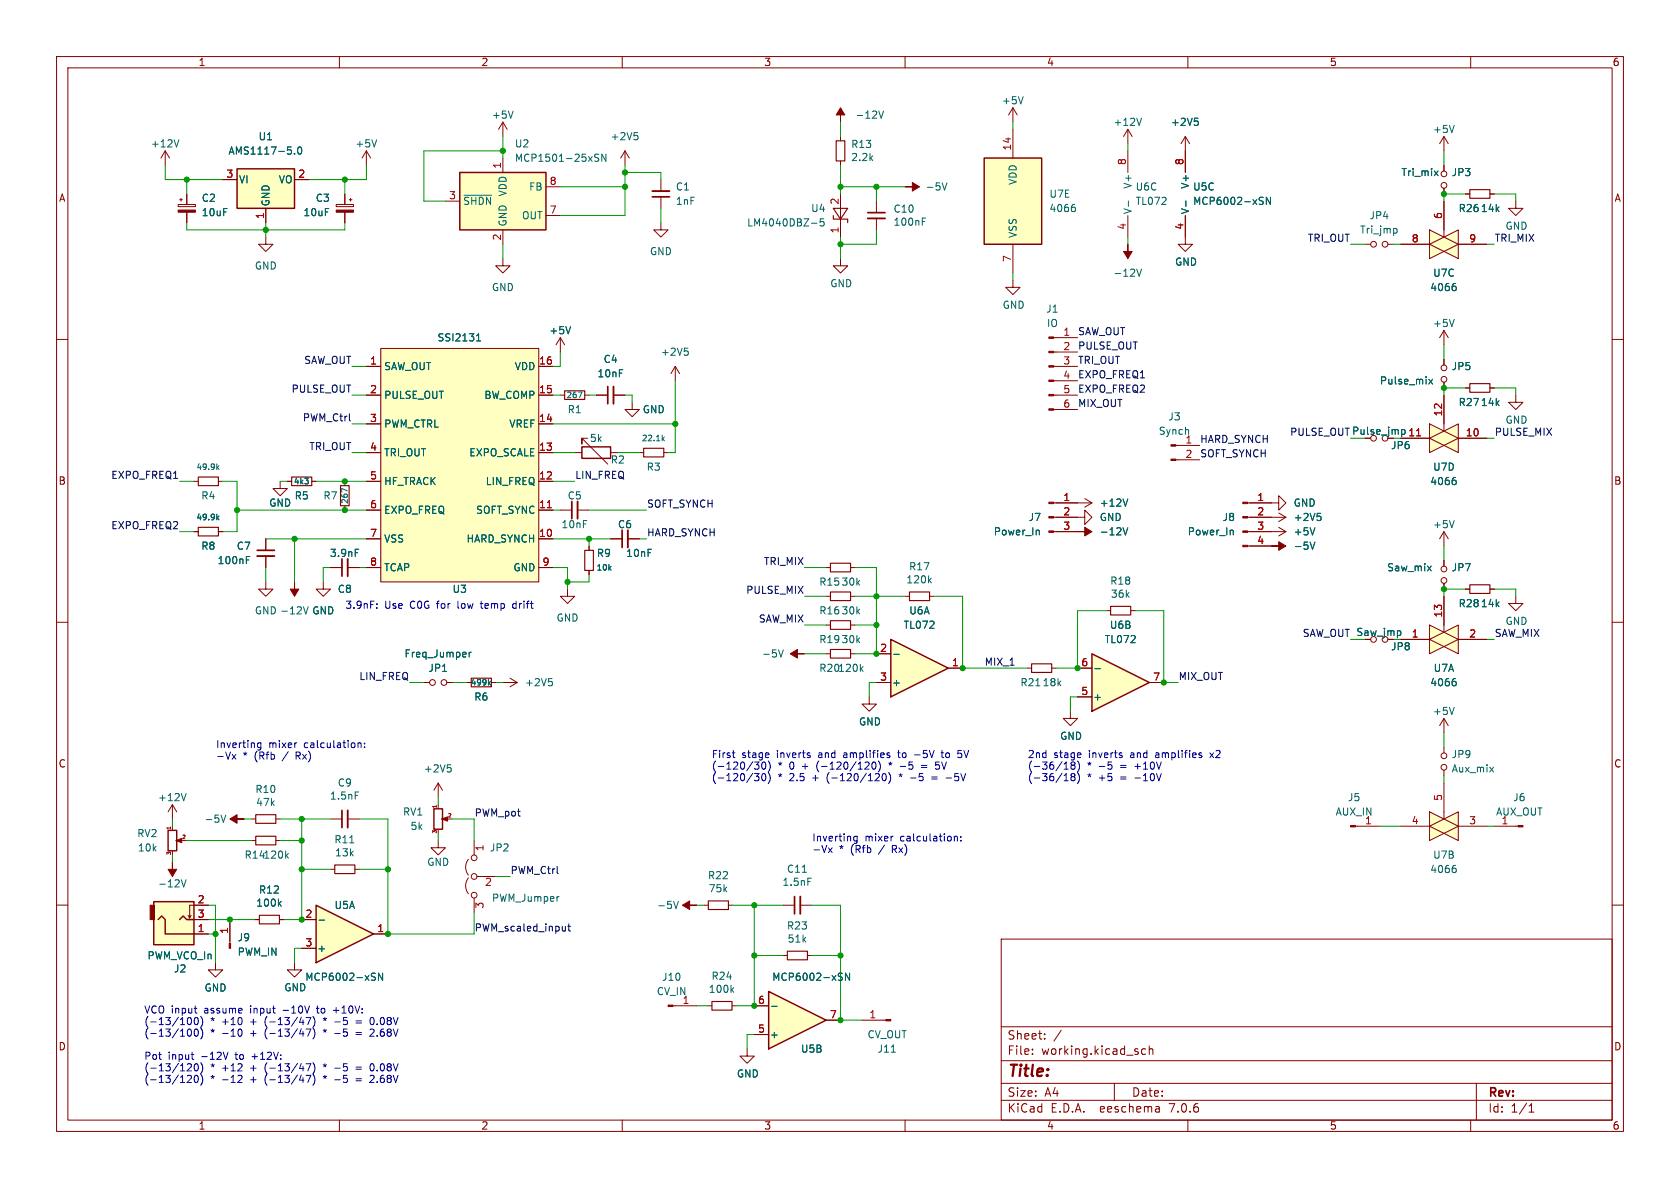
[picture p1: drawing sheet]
<svg xmlns="http://www.w3.org/2000/svg" width="297mm" height="210mm" viewBox="0 0 297 210" stroke-linecap="round" stroke-linejoin="round" font-family="sans-serif">
<defs><g id="words">
<text font-size="2.8" fill="#840000" x="178" y="190.9">Title:</text>
<g font-size="2.1" fill="#840000">
<text x="178" y="184">Sheet:</text>
<text x="178" y="186.7">File:</text>
<text x="184.1" y="186.7">working.kicad_sch</text>
<text x="178" y="196.9">KiCad</text>
<text x="178" y="194.1">Size:</text>
<text x="184.7" y="194.1">A4</text>
<text x="185.7" y="196.9">E.D.A.</text>
<text x="194.6" y="196.9">eeschema</text>
<text x="200" y="194.1">Date:</text>
<text x="207" y="196.9">7.0.6</text>
<text x="263" y="194.3">Rev:</text>
<text x="263" y="196.9">Id:</text>
<text x="267.1" y="196.9">1/1</text>
</g>
<g font-size="1.8" fill="#840000">
<text x="35" y="11.9">1</text>
<text x="85" y="11.9">2</text>
<text x="135" y="11.9">3</text>
<text x="185" y="11.9">4</text>
<text x="235" y="11.9">5</text>
<text x="285" y="11.9">6</text>
<text x="10.3" y="35.9">A</text>
<text x="285.3" y="35.9">A</text>
<text x="238.9" y="77.1">Pulse_jmp</text>
<text x="10.3" y="85.9">B</text>
<text x="285.3" y="85.9">B</text>
<text x="239.7" y="112.6">Saw_jmp</text>
<text x="10.3" y="135.9">C</text>
<text x="285.3" y="135.9">C</text>
<text x="10.3" y="185.9">D</text>
<text x="285.3" y="185.9">D</text>
<text x="35" y="199.9">1</text>
<text x="85" y="199.9">2</text>
<text x="135" y="199.9">3</text>
<text x="185" y="199.9">4</text>
<text x="235" y="199.9">5</text>
<text x="285" y="199.9">6</text>
</g>
<g font-size="1.8" fill="#006464">
<text x="86.9" y="21.2">+5V</text>
<text x="151.1" y="21.2">-12V</text>
<text x="177" y="18.6">+5V</text>
<text x="196.7" y="22.5">+12V</text>
<text x="206.9" y="22.5">+2V5</text>
<text x="253.2" y="23.7">+5V</text>
<text x="26.6" y="26.3">+12V</text>
<text x="40.3" y="27.5">AMS1117-5.0</text>
<text x="45.6" y="25">U1</text>
<text x="62.7" y="26.3">+5V</text>
<text x="90.9" y="26.3">U2</text>
<text x="90.9" y="28.8">MCP1501-25xSN</text>
<text x="107.8" y="25">+2V5</text>
<text x="150.4" y="28.7">2.2k</text>
<text x="150.4" y="26.4">R13</text>
<text x="35.6" y="35.9">C2</text>
<text x="42.2" y="32.6">VI</text>
<text x="49.2" y="32.6">VO</text>
<text x="55.7" y="35.9">C3</text>
<text x="89.8" y="34.8" transform="rotate(-90 89.8 34.8)">VDD</text>
<text x="93.5" y="33.9">FB</text>
<text x="119.4" y="33.9">C1</text>
<text x="163.6" y="33.9">-5V</text>
<text x="179.9" y="32.8" transform="rotate(-90 179.9 32.8)">VDD</text>
<text x="185.4" y="35.2">U7E</text>
<text x="200.3" y="33.5" transform="rotate(-90 200.3 33.5)">V+</text>
<text x="200.7" y="33.9">U6C</text>
<text x="210.4" y="33.5" transform="rotate(-90 210.4 33.5)">V+</text>
<text x="210.8" y="33.9">U5C</text>
<text x="247.7" y="31.3">Tri_mix</text>
<text x="256.6" y="31.3">JP3</text>
<text x="35.6" y="38.4">10uF</text>
<text x="47.9" y="36.6" transform="rotate(-90 47.9 36.6)">GND</text>
<text x="53.6" y="38.4">10uF</text>
<text x="81.8" y="36.4">~{SHDN}</text>
<text x="89.8" y="40.1" transform="rotate(-90 89.8 40.1)">GND</text>
<text x="92.2" y="39">OUT</text>
<text x="119.4" y="36.4">1nF</text>
<text x="132" y="40.2">LM4040DBZ-5</text>
<text x="143.3" y="37.7">U4</text>
<text x="157.9" y="40.1">100nF</text>
<text x="157.9" y="37.8">C10</text>
<text x="185.4" y="37.7">4066</text>
<text x="200.3" y="38" transform="rotate(-90 200.3 38)">V-</text>
<text x="200.7" y="36.4">TL072</text>
<text x="210.4" y="38" transform="rotate(-90 210.4 38)">V-</text>
<text x="210.8" y="36.4">MCP6002-xSN</text>
<text x="240.4" y="41.5">Tri_jmp</text>
<text x="242" y="39">JP4</text>
<text x="257.8" y="37.7">R26</text>
<text x="261.7" y="37.7">14k</text>
<text x="45" y="47.9">GND</text>
<text x="114.8" y="45.3">GND</text>
<text x="179.9" y="42.2" transform="rotate(-90 179.9 42.2)">VSS</text>
<text x="207.6" y="47.2">GND</text>
<text x="86.9" y="51.7">GND</text>
<text x="146.7" y="51">GND</text>
<text x="196.7" y="49.1">-12V</text>
<text x="252.7" y="51.7">4066</text>
<text x="253.3" y="49.1">U7C</text>
<text x="97" y="59.3">+5V</text>
<text x="177.2" y="54.8">GND</text>
<text x="184.9" y="55.5">J1</text>
<text x="185" y="58">IO</text>
<text x="253.2" y="58">+5V</text>
<text x="67.8" y="65.6">SAW_OUT</text>
<text x="77.2" y="60.6">SSI2131</text>
<text x="90.9" y="65.6">VDD</text>
<text x="106.6" y="64.4">C4</text>
<text x="116.7" y="63.1">+2V5</text>
<text x="256.6" y="65.6">JP5</text>
<text x="67.8" y="70.7">PULSE_OUT</text>
<text x="85.5" y="70.7">BW_COMP</text>
<text x="105.5" y="66.9">10nF</text>
<text x="243.8" y="68.2">Pulse_mix</text>
<text x="257.8" y="72">R27</text>
<text x="261.7" y="72">14k</text>
<text x="67.8" y="75.8">PWM_CTRL</text>
<text x="89.9" y="75.8">VREF</text>
<text x="100.3" y="73.3">R1</text>
<text x="113.5" y="73.3">GND</text>
<text x="204.8" y="77.1">Synch</text>
<text x="206.5" y="74.5">J3</text>
<text x="67.8" y="80.9">TRI_OUT</text>
<text x="82.9" y="80.9">EXPO_SCALE</text>
<text x="104.2" y="78.3">5k</text>
<text x="107.9" y="82.1">R2</text>
<text x="114.2" y="83.4">R3</text>
<text x="245.8" y="79.6">JP6</text>
<text x="253.3" y="83.4">U7D</text>
<text x="35.5" y="88.5">R4</text>
<text x="47.5" y="89.8">GND</text>
<text x="52" y="88.5">R5</text>
<text x="57.1" y="88.5">R7</text>
<text x="67.8" y="86">HF_TRACK</text>
<text x="85.8" y="86">LIN_FREQ</text>
<text x="100.3" y="88.5">C5</text>
<text x="194.3" y="89.8">+12V</text>
<text x="228.6" y="89.8">GND</text>
<text x="252.7" y="86">4066</text>
<text x="67.8" y="91">EXPO_FREQ</text>
<text x="84.1" y="91">SOFT_SYNC</text>
<text x="99.2" y="93.6">10nF</text>
<text x="109.1" y="93.6">C6</text>
<text x="175.6" y="94.8">Power_In</text>
<text x="181.8" y="92.3">J7</text>
<text x="194.3" y="92.3">GND</text>
<text x="194.3" y="94.8">-12V</text>
<text x="209.9" y="94.8">Power_In</text>
<text x="216.1" y="92.3">J8</text>
<text x="228.6" y="94.8">+5V</text>
<text x="228.6" y="92.3">+2V5</text>
<text x="253.2" y="93.6">+5V</text>
<text x="35.5" y="97.4">R8</text>
<text x="38.4" y="99.9">100nF</text>
<text x="41.8" y="97.4">C7</text>
<text x="58.2" y="98.7">3.9nF</text>
<text x="67.8" y="96.1">VSS</text>
<text x="67.8" y="101.2">TCAP</text>
<text x="82.4" y="96.1">HARD_SYNCH</text>
<text x="90.7" y="101.2">GND</text>
<text x="105.4" y="98.7">R9</text>
<text x="110.6" y="98.7">10nF</text>
<text x="160.6" y="101">R17</text>
<text x="228.6" y="97.4">-5V</text>
<text x="245.1" y="101.2">Saw_mix</text>
<text x="256.6" y="101.2">JP7</text>
<text x="59.6" y="105">C8</text>
<text x="79.9" y="105">U3</text>
<text x="144.7" y="103.7">R15</text>
<text x="148.7" y="103.7">30k</text>
<text x="160.1" y="103.3">120k</text>
<text x="196.2" y="103.6">R18</text>
<text x="196.3" y="105.9">36k</text>
<text x="257.8" y="107.5">R28</text>
<text x="261.7" y="107.5">14k</text>
<text x="45" y="108.8">GND -12V</text>
<text x="55.1" y="108.8">GND</text>
<text x="98.3" y="110.1">GND</text>
<text x="144.7" y="108.8">R16</text>
<text x="144.7" y="113.9">R19</text>
<text x="148.7" y="108.8">30k</text>
<text x="148.7" y="113.9">30k</text>
<text x="159.6" y="111.4">TL072</text>
<text x="160.6" y="108.8">U6A</text>
<text x="195.2" y="113.9">TL072</text>
<text x="196.1" y="111.4">U6B</text>
<text x="266.1" y="110.7">GND</text>
<text x="71.4" y="116.4">Freq_Jumper</text>
<text x="75.6" y="119">JP1</text>
<text x="134.6" y="116.4">-5V</text>
<text x="144.7" y="119">R20120k</text>
<text x="245.8" y="115.2">JP8</text>
<text x="253.4" y="119">U7A</text>
<text x="83.7" y="124.1">R6</text>
<text x="92.7" y="121.5">+2V5</text>
<text x="157.6" y="121.5">+</text>
<text x="180.3" y="121.5">R21</text>
<text x="184.2" y="121.5">18k</text>
<text x="193.2" y="124.1">+</text>
<text x="252.7" y="121.5">4066</text>
<text x="151.8" y="128.4">GND</text>
<text x="187.3" y="131">GND</text>
<text x="253.2" y="126.6">+5V</text>
<text x="74.8" y="136.8">+2V5</text>
<text x="256.6" y="134.2">JP9</text>
<text x="256.6" y="136.8">Aux_mix</text>
<text x="27.8" y="141.8">+12V</text>
<text x="45" y="140.4">R10</text>
<text x="45.2" y="142.7">47k</text>
<text x="58.2" y="141.6">1.5nF</text>
<text x="59.6" y="139.2">C9</text>
<text x="238.2" y="141.8">J5</text>
<text x="267.4" y="141.8">J6</text>
<text x="24.2" y="148.2">RV2</text>
<text x="36.1" y="145.6">-5V</text>
<text x="59" y="149.3">R11</text>
<text x="71.1" y="144.4">RV1</text>
<text x="72.5" y="146.9">5k</text>
<text x="236" y="144.4">AUX_IN</text>
<text x="264.4" y="144.4">AUX_OUT</text>
<text x="265.4" y="145.8">1</text>
<text x="24.3" y="150.7">10k</text>
<text x="43.1" y="152">R14120k</text>
<text x="59.1" y="151.6">13k</text>
<text x="75.4" y="153.3">GND</text>
<text x="86.5" y="150.7">JP2</text>
<text x="125.1" y="155.6">R22</text>
<text x="139" y="154.5">C11</text>
<text x="252.7" y="154.5">4066</text>
<text x="253.3" y="152">U7B</text>
<text x="27.8" y="157.1">-12V</text>
<text x="45.2" y="160.5">100k</text>
<text x="45.7" y="158.2">R12</text>
<text x="59" y="160.9">U5A</text>
<text x="86.9" y="159.6">PWM_Jumper</text>
<text x="116.1" y="160.9">-5V</text>
<text x="125.2" y="157.9">75k</text>
<text x="138.2" y="156.8">1.5nF</text>
<text x="41.9" y="166.6">J9</text>
<text x="139" y="164.5">R23</text>
<text x="139.1" y="166.8">51k</text>
<text x="26" y="169.8">PWM_VCO_In</text>
<text x="30.7" y="172.1">J2</text>
<text x="41.9" y="169.1">PWM_IN</text>
<text x="53.9" y="173.6">MCP6002-xSN</text>
<text x="56" y="168.5">+</text>
<text x="116.9" y="173.6">J10</text>
<text x="125.7" y="173.4">R24</text>
<text x="136.4" y="173.6">MCP6002-xSN</text>
<text x="36.1" y="175.5">GND</text>
<text x="50.2" y="175.4">GND</text>
<text x="116" y="176.1">CV_IN</text>
<text x="125.2" y="175.7">100k</text>
<text x="136" y="183.7">+</text>
<text x="153.3" y="183.7">CV_OUT</text>
<text x="130.2" y="190.7">GND</text>
<text x="141.5" y="186.3">U5B</text>
<text x="155" y="186.3">J11</text>
</g>
<g font-size="1.8" fill="#a90000">
<text x="88.6" y="29.9" transform="rotate(-90 88.6 29.9)">1</text>
<text x="178.8" y="26.7" transform="rotate(-90 178.8 26.7)">14</text>
<text x="199.1" y="29.3" transform="rotate(-90 199.1 29.3)">8</text>
<text x="209.3" y="29.3" transform="rotate(-90 209.3 29.3)">8</text>
<text x="39.9" y="31.5">3</text>
<text x="52.6" y="31.5">2</text>
<text x="79.3" y="35.3">3</text>
<text x="97.1" y="32.8">8</text>
<text x="46.7" y="38.8" transform="rotate(-90 46.7 38.8)">1</text>
<text x="97.1" y="37.8">7</text>
<text x="148.3" y="41.3" transform="rotate(-90 148.3 41.3)">1</text>
<text x="148.3" y="36.3" transform="rotate(-90 148.3 36.3)">2</text>
<text x="199.1" y="40.7" transform="rotate(-90 199.1 40.7)">4</text>
<text x="209.3" y="40.7" transform="rotate(-90 209.3 40.7)">4</text>
<text x="255" y="38.8" transform="rotate(-90 255 38.8)">6</text>
<text x="88.6" y="42.6" transform="rotate(-90 88.6 42.6)">2</text>
<text x="178.8" y="46.4" transform="rotate(-90 178.8 46.4)">7</text>
<text x="249.5" y="42.9">8</text>
<text x="259.6" y="42.9">9</text>
<text x="187.9" y="59.4">1</text>
<text x="65.3" y="64.5">1</text>
<text x="95.2" y="64.5">16</text>
<text x="187.9" y="62">2</text>
<text x="187.9" y="64.5">3</text>
<text x="65.3" y="69.6">2</text>
<text x="95.2" y="69.6">15</text>
<text x="187.9" y="67.1">4</text>
<text x="187.9" y="69.6">5</text>
<text x="65.3" y="74.7">3</text>
<text x="95.2" y="74.7">14</text>
<text x="187.9" y="72.1">6</text>
<text x="248.9" y="77.2">11</text>
<text x="255" y="73.7" transform="rotate(-90 255 73.7)">12</text>
<text x="259" y="77.2">10</text>
<text x="65.3" y="79.8">4</text>
<text x="95.2" y="79.8">13</text>
<text x="209.5" y="78.5">1</text>
<text x="209.5" y="81">2</text>
<text x="65.3" y="84.8">5</text>
<text x="65.3" y="89.9">6</text>
<text x="95.2" y="89.9">11</text>
<text x="95.2" y="84.8">12</text>
<text x="187.9" y="88.6">1</text>
<text x="222.2" y="88.6">1</text>
<text x="65.3" y="95">7</text>
<text x="95.2" y="95">10</text>
<text x="187.9" y="91.2">2</text>
<text x="187.9" y="93.7">3</text>
<text x="222.2" y="91.2">2</text>
<text x="222.2" y="93.7">3</text>
<text x="65.3" y="100.1">8</text>
<text x="95.8" y="100.1">9</text>
<text x="222.2" y="96.3">4</text>
<text x="249.5" y="112.8">1</text>
<text x="255" y="109.3" transform="rotate(-90 255 109.3)">13</text>
<text x="259.6" y="112.8">2</text>
<text x="155.5" y="115.3">2</text>
<text x="168.2" y="117.9">1</text>
<text x="191.1" y="117.9">6</text>
<text x="155.5" y="120.4">3</text>
<text x="191.1" y="122.9">5</text>
<text x="203.8" y="120.4">7</text>
<text x="255" y="141.7" transform="rotate(-90 255 141.7)">5</text>
<text x="241.2" y="145.8">1</text>
<text x="249.5" y="145.8">4</text>
<text x="259.6" y="145.8">3</text>
<text x="85.8" y="150.6" transform="rotate(-90 85.8 150.6)">1</text>
<text x="34.9" y="159.8">2</text>
<text x="85.7" y="156.9">2</text>
<text x="85.8" y="160.7" transform="rotate(-90 85.8 160.7)">3</text>
<text x="34.9" y="164.8">1</text>
<text x="34.9" y="162.3">3</text>
<text x="40.4" y="165.2" transform="rotate(-90 40.4 165.2)">1</text>
<text x="53.9" y="162.3">2</text>
<text x="53.9" y="167.4">3</text>
<text x="66.6" y="164.8">1</text>
<text x="120.6" y="177.5">1</text>
<text x="133.9" y="177.5">6</text>
<text x="133.9" y="182.6">5</text>
<text x="146.6" y="180.1">7</text>
<text x="153.6" y="180.1">1</text>
</g>
<g font-size="1.8" fill="#0f0f0f">
<text x="266.1" y="40.8">GND</text>
<text x="231.1" y="42.8">TRI_OUT</text>
<text x="264.2" y="42.8">TRI_MIX</text>
<text x="190.5" y="59.3">SAW_OUT</text>
<text x="53.7" y="64.4">SAW_OUT</text>
<text x="190.5" y="64.4">TRI_OUT</text>
<text x="190.5" y="61.9">PULSE_OUT</text>
<text x="51.4" y="69.5">PULSE_OUT</text>
<text x="190.5" y="67">EXPO_FREQ1</text>
<text x="190.5" y="69.5">EXPO_FREQ2</text>
<text x="53.4" y="74.6">PWM_Ctrl</text>
<text x="190.5" y="72">MIX_OUT</text>
<text x="228" y="77.1">PULSE_OUT Pulse_jmp</text>
<text x="264.2" y="77.1">PULSE_MIX</text>
<text x="266.1" y="75.1">GND</text>
<text x="54.6" y="79.7">TRI_OUT</text>
<text x="212.1" y="80.9">SOFT_SYNCH</text>
<text x="212.1" y="78.4">HARD_SYNCH</text>
<text x="19.6" y="84.7">EXPO_FREQ1</text>
<text x="101.6" y="84.7">LIN_FREQ</text>
<text x="114.3" y="89.8">SOFT_SYNCH</text>
<text x="19.6" y="93.6">EXPO_FREQ2</text>
<text x="114.3" y="94.9">HARD_SYNCH</text>
<text x="135" y="100">TRI_MIX</text>
<text x="131.8" y="105.1">PULSE_MIX</text>
<text x="134.1" y="110.1">SAW_MIX</text>
<text x="264.2" y="112.7">SAW_MIX</text>
<text x="174" y="117.8">MIX_1</text>
<text x="63.4" y="120.3">LIN_FREQ</text>
<text x="208.3" y="120.3">MIX_OUT</text>
<text x="83.8" y="144.4">PWM_pot</text>
<text x="90.2" y="154.6">PWM_Ctrl</text>
<text x="83.8" y="164.8">PWM_scaled_input</text>
</g>
<g font-size="1.8" fill="#0000c2">
<text x="61" y="107.7">3.9nF:</text>
<text x="68" y="107.7">Use</text>
<text x="72.6" y="107.7">C0G</text>
<text x="77.5" y="107.7">for</text>
<text x="81.4" y="107.7">low</text>
<text x="85.7" y="107.7">temp</text>
<text x="91.5" y="107.7">drift</text>
<text x="38.1" y="132.3">Inverting</text>
<text x="38.1" y="134.4">-Vx</text>
<text x="43" y="134.4">*</text>
<text x="45.1" y="134.4">(Rfb</text>
<text x="47.5" y="132.3">mixer</text>
<text x="50.3" y="134.4">/</text>
<text x="52.8" y="134.4">Rx)</text>
<text x="53.9" y="132.3">calculation:</text>
<text x="125.7" y="134.1">First</text>
<text x="125.7" y="136.1">(-120/30)</text>
<text x="131.1" y="134.1">stage</text>
<text x="137.4" y="134.1">inverts</text>
<text x="137.5" y="136.1">*</text>
<text x="139.7" y="136.1">0</text>
<text x="142.1" y="136.1">+</text>
<text x="144.8" y="136.1">(-120/120)</text>
<text x="145" y="134.1">and</text>
<text x="149.6" y="134.1">amplifies</text>
<text x="157.8" y="136.1">*</text>
<text x="159.5" y="134.1">to</text>
<text x="160" y="136.1">-5</text>
<text x="162.5" y="134.1">-5V</text>
<text x="163.9" y="136.1">=</text>
<text x="166.7" y="136.1">5V</text>
<text x="167.6" y="134.1">to</text>
<text x="170.6" y="134.1">5V</text>
<text x="181.6" y="134.1">2nd</text>
<text x="181.6" y="136.1">(-36/18)</text>
<text x="186.3" y="134.1">stage</text>
<text x="192.2" y="136.1">*</text>
<text x="192.6" y="134.1">inverts</text>
<text x="194.4" y="136.1">-5</text>
<text x="198.3" y="136.1">=</text>
<text x="200.1" y="134.1">and</text>
<text x="201" y="136.1">+10V</text>
<text x="204.7" y="134.1">amplifies</text>
<text x="214.6" y="134.1">x2</text>
<text x="125.7" y="138.2">(-120/30)</text>
<text x="137.5" y="138.2">*</text>
<text x="139.7" y="138.2">2.5</text>
<text x="143.9" y="138.2">+</text>
<text x="146.6" y="138.2">(-120/120)</text>
<text x="159.6" y="138.2">*</text>
<text x="161.8" y="138.2">-5</text>
<text x="168.5" y="138.2">-5V</text>
<text x="181.6" y="138.2">(-36/18)</text>
<text x="192.2" y="138.2">*</text>
<text x="194.4" y="138.2">+5</text>
<text x="198.3" y="138.2">=</text>
<text x="201" y="138.2">-10V</text>
<text x="143.5" y="148.8">Inverting</text>
<text x="152.9" y="148.8">mixer</text>
<text x="159.3" y="148.8">calculation:</text>
<text x="143.5" y="150.9">-Vx</text>
<text x="148.4" y="150.9">*</text>
<text x="150.5" y="150.9">(Rfb</text>
<text x="155.7" y="150.9">/</text>
<text x="158.2" y="150.9">Rx)</text>
<text x="25.4" y="179.3">VCO input</text>
<text x="36.2" y="179.3">assume</text>
<text x="44.5" y="179.3">input</text>
<text x="50.5" y="179.3">-10V</text>
<text x="56.7" y="179.3">to</text>
<text x="59.8" y="179.3">+10V:</text>
<text x="25.4" y="181.3">(-13/100)</text>
<text x="25.4" y="183.3">(-13/100)</text>
<text x="37.2" y="181.3">*</text>
<text x="37.2" y="183.3">*</text>
<text x="39.4" y="181.3">+10</text>
<text x="39.4" y="183.3">-10</text>
<text x="44.5" y="181.3">+</text>
<text x="44.5" y="183.3">+</text>
<text x="47.3" y="181.3">(-13/47)</text>
<text x="47.3" y="183.3">(-13/47)</text>
<text x="57.9" y="181.3">*</text>
<text x="57.9" y="183.3">*</text>
<text x="60" y="181.3">-5</text>
<text x="60" y="183.3">-5</text>
<text x="64" y="181.3">=</text>
<text x="66.7" y="181.3">0.08V</text>
<text x="66.7" y="183.3">2.68V</text>
<text x="25.4" y="187.4">Pot</text>
<text x="25.4" y="189.5">(-13/120)</text>
<text x="25.4" y="191.5">(-13/120)</text>
<text x="29.7" y="187.4">input</text>
<text x="35.7" y="187.4">-12V</text>
<text x="37.2" y="189.5">*</text>
<text x="37.2" y="191.5">*</text>
<text x="39.4" y="189.5">+12</text>
<text x="39.4" y="191.5">-12</text>
<text x="41.9" y="187.4">to</text>
<text x="44.5" y="189.5">+</text>
<text x="44.5" y="191.5">+</text>
<text x="45" y="187.4">+12V:</text>
<text x="47.3" y="189.5">(-13/47)</text>
<text x="47.3" y="191.5">(-13/47)</text>
<text x="57.9" y="189.5">*</text>
<text x="57.9" y="191.5">*</text>
<text x="60" y="189.5">-5</text>
<text x="60" y="191.5">-5</text>
<text x="64" y="189.5">=</text>
<text x="66.7" y="189.5">0.08V</text>
<text x="66.7" y="191.5">2.68V</text>
</g>
<text font-size="1.8" fill="#009600" x="230.2" y="112.7">SAW_OUT Saw_jmp</text>
<g font-size="1.4" fill="#006464">
<text x="100" y="70.6">267</text>
<text x="34.6" y="83.3">49.9k</text>
<text x="113.4" y="78.2">22.1k</text>
<text x="51.9" y="85.8">4k3</text>
<text x="61.7" y="89.2" transform="rotate(-90 61.7 89.2)">267</text>
<text x="34.6" y="92.2">49.9k</text>
<text x="105.4" y="101.1">10k</text>
<text x="83.1" y="121.4">499k</text>
</g>
<g font-size=".9" fill="#a90000">
<text x="77.2" y="143" transform="rotate(-90 77.2 143)">1</text>
<text x="30.2" y="146.8" transform="rotate(-90 30.2 146.8)">1</text>
<text x="32.1" y="148.3">2</text>
<text x="77.2" y="147.4" transform="rotate(-90 77.2 147.4)">3</text>
<text x="79.1" y="144.5">2</text>
<text x="30.2" y="151.2" transform="rotate(-90 30.2 151.2)">3</text>
</g>
</g></defs>
<g fill="none" stroke="#840000" stroke-width=".18">
<path d="M10 10h277v190h-277zM12 12h273v186h-273zM60 10v2M110 10v2M160 10v2M210 10v2M260 10v2M259.1 34.3h.7M263.4 34.3h.8M10 60h2M285 60h2M10 110h2"/>
<path d="M181.6 118.1h.8M185.9 118.1h.8M285 110h2M77.5 138.4l-.8 1.3M77.5 138.4v2.6M77.5 138.4l.7 1.3M189.2 125.7v1.3h1.3l-1.3 1.3-1.2-1.3h1.2M10 160h2M58.4 153.7h.8M62.7 153.7h.8M239.6 146.1h4.2M285 160h2"/>
<path d="M45.1 162.6h.7M49.4 162.6h.8M119 177.8h4.2M124.5 160h.7M128.8 160h.7M177 166h108v32h-108zM60 198v2M110 198v2M132.1 185.4v1.3h1.2l-1.2 1.3-1.3-1.3h1.3M160 198v2M177 194.5h108M177 191.5h108"/>
<path d="M177 187.5h108M177 181.5h108M182.5 186.3v.1M182.5 185.5v.1M184.7 183.6v.1M184.7 182.8v.1M187.6 182.1l-1.3 2M197 191.5v3M202.5 185.5l-.4-.1-.3 .3v.4l.2 .2h.5M203.2 185.5l.2-.1 .3 .1 .1 .9M203.2 184.9v1.5M204.9 195.7l.1 .9"/>
<path d="M205 196.5l-.2 .1M205 196h-.2M210 198v2M260 198v2M261 191.5v6.5M270.3 196.6h.9M270.3 195.5l.4-.4v1.5"/>
</g>
<path d="M259.8 33.5h3.6v1.6h-3.6zM182.4 117.3h3.5v1.6h-3.5zM59.2 152.9h3.5v1.5h-3.5zM125.2 159.3h3.6v1.5h-3.6zM45.8 161.8h3.6v1.5h-3.6z" fill="none" stroke="#840000" stroke-width=".2"/>
<path d="M79.1 135.2h.6M79.5 135.7l.3 .2v.3l-.3 .3M183.1 121.2h.7M49.3 159.7l.4 .5M49.7 159.3l-.5 .5M61.8 149h.8" fill="none" stroke="#006464" stroke-width=".18"/>
<g fill="#840000" stroke="#840000" stroke-width=".18">
<path d="M118.1 177.7h.9v.2h-.9z"/>
<path d="M238.8 145.9h.8v.3h-.8z"/>
</g>
<g fill="#ffffc2">
<path d="M252.7 146.1l5.1-2.6v5.1z"/>
<path d="M252.7 143.5l5.1 2.6-5.1 2.5z"/>
</g>
<g fill="none" stroke="#840000" stroke-width=".18">
<path d="M146 100.3h.8M150.4 100.3h.7M255.3 138.4v6.4M44.4 144.8h.8M48.8 144.8h.7M58.4 144.8h2.1M61.5 144.8h2M77.5 148.6v1.3h1.2l-1.2 1.2-1.3-1.2h1.3M77.5 142.2v.7M79 144.8h1M247.6 146.1h5.1M252.7 146.1l5.1-2.6v5.1z"/>
<path d="M252.7 143.5l5.1 2.6-5.1 2.5zM257.8 146.1h5.1"/>
</g>
<path d="M62.8 140h.6M119.1 159.3l.4 1.3 .4-1.3M257.1 153h.2M257.2 153.5l.2 .2v.3l-.2 .2" fill="none" stroke="#006464" stroke-width=".18"/>
<g fill="#840000" stroke="#840000" stroke-width=".18">
<path d="M120.6 160l1.3-.7v.7h1.3h-1.3v.8z"/>
<path d="M78.1 144.8l1-.4v.8l-1-.4h.3z"/>
</g>
<path d="M76.7 143h1.5v3.6h-1.5z" fill="none" stroke="#840000" stroke-width=".25"/>
<path d="M61.5 143.3v3" fill="none" stroke="#840000" stroke-width=".33"/>
<path d="M60.5 143.3v3" fill="none" stroke="#840000" stroke-width=".3"/>
<path d="M146.8 99.6h3.6v1.5h-3.6zM45.2 144h3.6v1.5h-3.6z" fill="none" stroke="#840000" stroke-width=".2"/>
<path d="M157.5 113l10.1 5.1-10.1 5.1z" fill="#ffffc2"/>
<path d="M174 27.9h10.1v15.3h-10.1zM102.9 79h5v2h-5zM157.5 113l10.1 5.1-10.1 5.1zM27.2 159.4h7.1v7.6h-7.1zM27.9 162.6l.7-.7 .6 .7v2.5h5.1M31.7 162.6l.7-.7 .6 .7h1.3" fill="none" stroke="#840000" stroke-width=".25"/>
<g fill="none" stroke="#840000" stroke-width=".18">
<path d="M179.1 19.1v2.5M179.1 19.1l-.8 1.2M179.1 19.1l.7 1.2M179.1 22.9v5M199.4 26.7v3.8M199.4 38.1v3.8M268 35.6v1.2h1.2l-1.2 1.3-1.3-1.3h1.3M99.1 59.7l-.8 1.3M99.1 59.7v2.5M99.1 59.7l.7 1.3M179.1 49.5v1.3h1.2l-1.2 1.3-1.3-1.3h1.3M179.1 43.2v5.1"/>
<path d="M186.3 59.7h4.2M209.5 41.9v1.3h1.3l-1.3 1.3-1.2-1.3h1.2M241.3 43.2h1M245.4 43.2h1M255.3 58.4v2.6M255.3 58.4l-.8 1.3M255.3 58.4l.7 1.3M64.8 64.8h2.5M64.8 74.9h2.5M64.8 69.9h2.5M67.3 61.6h27.9v41.3h-27.9zM95.2 64.8h2.6"/>
<path d="M95.2 74.9h2.6M95.2 69.9h2.6M99.1 69.9h.7M103.4 69.9h.7M103.9 77.5h-1v1v-1l4.5 4.5M105.4 69.9h2M108.5 69.9h2M111.8 71.1v1.3h1.2l-1.2 1.3-1.3-1.3h1.3M119.4 64.8l-.8 1.2M119.4 64.8v2.5M119.4 64.8l.7 1.2M186.3 64.8h4.2"/>
<path d="M186.3 69.9h4.2M186.3 72.4h4.2M186.3 67.3h4.2M186.3 62.2h4.2M255.3 63.5v1M255.3 67.6v1M64.8 95.3h2.5M64.8 90.2h2.5M64.8 85.1h2.5M64.8 80h2.5M95.2 95.3h2.6M95.2 90.2h2.6"/>
<path d="M95.2 85.1h2.6M95.2 80h2.6M101.6 80h1.3M104.1 96.5v.8M107.9 95.3h2.1M107.9 80h1.3M111 95.3h2M113 80h.8M117.3 80h.8M186.3 94h4.2M186.3 91.4h4.2M186.3 88.9h4.2"/>
<path d="M64.8 100.3h2.5M95.2 100.3h2.6M104.1 100.8v.8M154.9 115.6h2.6M160 105.4h.8M164.3 105.4h.8M167.6 118.1h2.6M154.9 120.7h2.6M82.8 151.9a2.26 2.26 0 0 0 0 2.8M82.8 155.2a2.26 2.26 0 0 0 0 2.8M83.8 148.6v2.5M83.8 158.8v2.5"/>
<path d="M84.3 154.9h3.3M33.8 161.8l-.3 .5M34.3 165.1h2.5M34.3 162.6h2.5M36.8 160h-3.3v2.3l-.2-.5M38.1 170.2v1.3h1.3l-1.3 1.2-1.3-1.2h1.3M138.4 168.9h.8M138.4 160h2.1M141.5 160h2M142.7 168.9h.8"/>
<circle cx="242.8" cy="43.2" r=".51"/>
<circle cx="244.9" cy="43.2" r=".51"/>
<circle cx="255.3" cy="65" r=".51"/>
<circle cx="255.3" cy="67.1" r=".51"/>
<circle cx="83.8" cy="158.2" r=".51"/>
<circle cx="83.8" cy="154.9" r=".51"/>
<circle cx="83.8" cy="151.6" r=".51"/>
</g>
<g fill="none" stroke="#006464" stroke-width=".18">
<path d="M180.9 17.1l-.4 1.3M189.8 36.1h.2M189.9 36.6l.2 .3v.3l-.2 .2M199.5 35.5v1M84.2 59.4l.4-.4v1.3M100.9 57.7l-.4 1.3M246.7 40.4l.3 .2v.4l-.3 .2M257.1 56.5l-.4 1.2M84.2 60.3h.8M102.2 69.3h.7l-.4 1M117.2 77.5l.3 .4M117.5 77.3l-.4 .3"/>
<path d="M121 61.5h.6M121.4 62l.3 .3v.3l-.3 .2M252.6 67l.7 .9M253.3 67l-.7 .9M183.6 93.7l.1 .2v.7M158 115.7h1M164.3 102.6l.3 .4M164.6 102.2l-.4 .5M98.8 158.5h-.2M141.8 154.2h.8M142.8 155.2h.6"/>
</g>
<path d="M99.8 69.1h3.6v1.5h-3.6zM113.8 79.2h3.5v1.6h-3.5zM103.4 97.3h1.5v3.5h-1.5zM160.8 104.6h3.5v1.6h-3.5zM139.2 168.1h3.5v1.6h-3.5z" fill="none" stroke="#840000" stroke-width=".2"/>
<path d="M108.5 68.3v3.1M111 93.7v3.1M141.5 158.5v3" fill="none" stroke="#840000" stroke-width=".33"/>
<path d="M107.4 68.3v3.1M110 93.7v3.1M140.5 158.5v3" fill="none" stroke="#840000" stroke-width=".3"/>
<g fill="#ffffc2" stroke="#ffffc2" stroke-width=".18">
<path d="M67.3 61.6h27.9v41.3h-27.9z"/>
<path d="M174 27.9h10.1v15.3h-10.1z"/>
<path d="M27.2 159.4h7.1v7.6h-7.1z"/>
</g>
<path d="M96.8 89.8h.7" fill="none" stroke="#a90000" stroke-width=".18"/>
<g fill="#840000" stroke="#840000" stroke-width=".18">
<path d="M185.4 93.9h.9v.2h-.9z"/>
<path d="M185.4 91.3h.9v.3h-.9z"/>
<path d="M185.4 88.8h.9v.2h-.9z"/>
<path d="M185.4 72.3h.9v.2h-.9z"/>
<path d="M185.4 69.7h.9v.3h-.9z"/>
<path d="M185.4 67.2h.9v.2h-.9z"/>
<path d="M185.4 64.6h.9v.3h-.9z"/>
<path d="M185.4 62.1h.9v.3h-.9z"/>
<path d="M185.4 59.6h.9v.2h-.9z"/>
<path d="M26.5 160h.8v2.6h-.8z"/>
</g>
<g fill="#ffffc2">
<path d="M252.7 43.2l5.1-2.6v5.1z"/>
<path d="M252.7 40.6l5.1 2.6-5.1 2.5z"/>
</g>
<path d="M209.5 24.1l-.7 1.3M209.5 24.1v6.4M209.5 38.1v3.8M209.5 24.1l.8 1.3M255.3 35.6v6.3M247.6 43.2h5.1M252.7 43.2l5.1-2.6v5.1zM252.7 40.6l5.1 2.6-5.1 2.5zM257.8 43.2h5.1M40.6 162.6v4.2" fill="none" stroke="#840000" stroke-width=".18"/>
<path d="M209.6 35.5v1M211.2 20.9h.6M211.6 21.4l.2 .2v.3l-.2 .3M222.8 34.9h.5M223.1 35.5l.2 .3-.2 .3M224.6 34.9v1.2l-.7-1.2v1.2M201 47.6l.4 1.2 .4-1.2M257.1 50.1h.2M257.2 50.6l.2 .2v.3l-.2 .3" fill="none" stroke="#006464" stroke-width=".18"/>
<g fill="#840000" stroke="#840000" stroke-width=".18">
<path d="M199.4 43.2v1.3h.8l-.8 1.2-.8-1.2h.8z"/>
<path d="M40.5 166.8h.3v.8h-.3z"/>
</g>
<g fill="#ffffc2">
<path d="M252.7 77.5l5.1-2.6v5.1z"/>
<path d="M252.7 74.9l5.1 2.6-5.1 2.5z"/>
</g>
<g fill="none" stroke="#840000" stroke-width=".18">
<path d="M199.4 22.9l.8 1.2M199.4 22.9v2.5M199.4 22.9l-.8 1.2M255.3 24.1v2.6M255.3 29.2v1M255.3 33.3v1M255.3 24.1l-.8 1.3M255.3 24.1l.7 1.3M247.6 77.5h5.1M252.7 77.5l5.1-2.6v5.1zM252.7 74.9l5.1 2.6-5.1 2.5zM255.3 69.9v6.3"/>
<path d="M257.8 77.5h5.1M259.1 68.6h.7M263.4 68.6h.8M268 69.9v1.2h1.2l-1.2 1.3-1.3-1.3h1.3M30.5 142.2l.7 1.3M30.5 142.2v2.6M30.5 146.1v.6M30.5 142.2l-.8 1.3M32 148.6h1"/>
<circle cx="255.3" cy="32.8" r=".51"/>
<circle cx="255.3" cy="30.7" r=".51"/>
</g>
<path d="M250.4 77.1h.8" fill="none" stroke="#a90000" stroke-width=".18"/>
<path d="M201.8 20.9l-.4 1.3M253.6 30.2l.6 .9M254.2 30.2l-.6 .9M257.1 22.2l-.4 1.2M257.1 84.4h.2M257.2 84.9l.2 .2v.3l-.2 .3M32.1 155.5l.4 1.3 .4-1.3M32.9 140.3l-.4 1.2M39.1 144.1l.4 1.3 .4-1.3" fill="none" stroke="#006464" stroke-width=".18"/>
<path d="M259.8 67.8h3.6v1.5h-3.6z" fill="none" stroke="#840000" stroke-width=".2"/>
<g fill="#840000" stroke="#840000" stroke-width=".18">
<path d="M40.6 144.8l1.3-.8v.8h1.3h-1.3v.7z"/>
<path d="M30.5 152.4v1.3h.7l-.7 1.2-.8-1.2h.8z"/>
<path d="M31.1 148.6l1-.4v.8l-1-.4h.3z"/>
</g>
<path d="M29.7 146.8h1.5v3.6h-1.5z" fill="none" stroke="#840000" stroke-width=".25"/>
<path d="M55.9 160l10.1 5.1-10.1 5.1z" fill="#ffffc2"/>
<path d="M55.9 160l10.1 5.1-10.1 5.1z" fill="none" stroke="#840000" stroke-width=".25"/>
<g fill="none" stroke="#840000" stroke-width=".18">
<path d="M207.9 78.7h4.2M207.9 81.3h4.2M146 105.4h.8M150.4 105.4h.7M259.1 104.1h.7M263.4 104.1h.8M268 105.4v1.3h1.2l-1.2 1.3-1.3-1.3h1.3M82.5 120.7h.8M86.9 120.7h.7M52.1 170.2v1.3h1.2l-1.2 1.2-1.3-1.2h1.3M53.3 162.6h2.6M53.3 167.6h2.6"/>
<path d="M66 165.1h2.6"/>
</g>
<path d="M247.8 75.9v1.3M247.8 76l.4-.1 .2 .3-.1 .5h-.5M86.4 120.7l.3 .4M86.7 120.4l-.3 .4M56.4 162.7h1M65.9 172l.5 .1M66.1 172.7l.3 .2-.3 .4M67.6 172v1.3l-.7-1.3v1.3" fill="none" stroke="#006464" stroke-width=".18"/>
<g fill="#840000" stroke="#840000" stroke-width=".18">
<path d="M207 81.2h.9v.2h-.9z"/>
<path d="M207 78.6h.9v.3h-.9z"/>
</g>
<path d="M83.3 119.9h3.6v1.5h-3.6zM146.8 104.6h3.6v1.6h-3.6zM259.8 103.4h3.6v1.5h-3.6z" fill="none" stroke="#840000" stroke-width=".2"/>
<g fill="#ffffc2">
<path d="M252.7 113l5.1-2.5v5.1z"/>
<path d="M252.7 110.5l5.1 2.5-5.1 2.6z"/>
</g>
<g fill="none" stroke="#840000" stroke-width=".18">
<path d="M154.9 35.6v2M154.9 38.6v2M220.6 88.9h5.5v-1.3l1.2 1.3-1.2 1.3v-1.3M220.6 96.5h4.2M220.6 94h6.7M220.6 91.4h6.7M226.1 90.7l1.2 .7M226.1 93.2l1.2 .8M227.3 91.4l-1.2 .8M227.3 94l-1.2 .7M255.3 94v2.5M255.3 99.1v1"/>
<path d="M255.3 94l-.8 1.3M255.3 94l.7 1.3M90.2 119.9l1.2 .8M247.6 113h5.1M252.7 113l5.1-2.5v5.1zM252.7 110.5l5.1 2.5-5.1 2.6zM255.3 103.1v1M255.3 105.4v6.4M257.8 113h5.1M88.9 120.7h2.5M91.4 120.7l-1.2 .7M255.3 127v2.5"/>
<path d="M255.3 132.1v1M255.3 136.1v1.1M255.3 127l-.8 1.3M255.3 127l.7 1.3M264.2 146.1h4.2M125.1 177.8h.8M129.4 177.8h.8M152.4 180.3h4.2"/>
<circle cx="255.3" cy="100.6" r=".51"/>
<circle cx="255.3" cy="102.6" r=".51"/>
<circle cx="255.3" cy="133.6" r=".51"/>
<circle cx="255.3" cy="135.6" r=".51"/>
</g>
<g fill="none" stroke="#006464" stroke-width=".18">
<path d="M155.4 19.6l.4 1.3 .4-1.3M163.1 39.2h.4M163.1 38.6h.6M166.6 32.3l.4 1.3 .4-1.3M217.8 93.7l.2 .2v.7M231.6 95.8l.4 1.3 .5-1.3M232.5 93.3l-.5 1.3M232.9 90.7h.6M233.3 91.2l.2 .3v.3l-.2 .2M257.1 92l-.4 1.3M97 120h.6M247.4 111.5l.2 .2v.4l-.2 .2"/>
<path d="M252.4 100.1l.6 .8M253 100.1l-.6 .8M257.1 120h.2M97.4 120.4l.3 .3v.3l-.3 .2M257.1 125l-.4 1.3M257.2 120.4l.2 .3v.3l-.2 .2M263.4 135.6l.6 .9M264 135.6l-.6 .9M129.4 174.9l.3 .5M129.7 174.6l-.5 .5M157.6 186h.7"/>
</g>
<g fill="#840000" stroke="#840000" stroke-width=".18">
<path d="M219.7 96.4h.9v.2h-.9z"/>
<path d="M219.7 93.9h.9v.2h-.9z"/>
<path d="M219.7 91.3h.9v.3h-.9z"/>
<path d="M219.7 88.8h.9v.2h-.9z"/>
<path d="M224.8 96.5h1.3v-.7l1.2 .7-1.2 .8v-.8z"/>
<path d="M148.6 19.1l.8 1.2h-.8v1.3v-1.3h-.8z"/>
<path d="M160 33h1.3v-.7l1.3 .7-1.3 .8v-.8z"/>
<path d="M268.4 145.9h.8v.3h-.8z"/>
<path d="M156.6 180.2h.9v.3h-.9z"/>
</g>
<path d="M153.4 38.6h3.1" fill="none" stroke="#840000" stroke-width=".33"/>
<path d="M153.4 37.6h3.1" fill="none" stroke="#840000" stroke-width=".3"/>
<path d="M125.9 177h3.5v1.6h-3.5z" fill="none" stroke="#840000" stroke-width=".2"/>
<path d="M135.9 175.3l10.1 5-10.1 5.1z" fill="#ffffc2"/>
<path d="M135.9 175.3l10.1 5-10.1 5.1z" fill="none" stroke="#840000" stroke-width=".25"/>
<path d="M195.6 108h.7M199.9 108h.8M133.3 177.8h2.6M133.3 182.9h2.6M146 180.3h2.6" fill="none" stroke="#840000" stroke-width=".18"/>
<path d="M136.4 177.9h1M148.4 172l.5 .1M148.7 172.7l.2 .2-.2 .4M150.2 172v1.3l-.7-1.3v1.3" fill="none" stroke="#006464" stroke-width=".18"/>
<path d="M196.3 107.2h3.6v1.5h-3.6z" fill="none" stroke="#840000" stroke-width=".2"/>
<path d="M193 115.6l10.2 5.1-10.2 5z" fill="#ffffc2"/>
<path d="M41.9 29.8h10.2v7h-10.2zM81.3 30.5h15.2v10.1h-15.2zM193 115.6l10.2 5.1-10.2 5z" fill="none" stroke="#840000" stroke-width=".25"/>
<g fill="none" stroke="#840000" stroke-width=".18">
<path d="M29.2 26.7l.8 1.2M29.2 26.7v2.5M29.2 26.7l-.8 1.2M31.5 36.1h3v.4h-3zM31.7 35.3h.6M32 35.1v.5M33 34.3v1.8M33 37.5v1.9M39.4 31.8h2.5M47 36.8v2.6M52.1 31.8h2.5M59.4 36.1h3.1v.4h-3.1z"/>
<path d="M61 34.3v1.8M61 37.5v1.9M61.7 35.3h.5M62 35.1v.5M64.8 26.7l-.8 1.2M64.8 26.7v2.5M64.8 26.7l.7 1.2M78.7 35.6h2.6M88.9 21.6v2.5M88.9 27.9v2.6M88.9 21.6l-.8 1.3M88.9 21.6l.8 1.3"/>
<path d="M96.5 38.1h2.6M96.5 33h2.6M110.5 26.7l-.8 1.2M110.5 26.7v2.5M110.5 26.7l.8 1.2M116.8 39.4v1.2h1.3l-1.3 1.3-1.2-1.3h1.2M116.8 31.8v2M116.8 34.8v2M148.6 34.3v7.6M148.6 24.1v.8M148.6 28.4v.8M209.5 26.7v3.8"/>
<path d="M209.5 38.1v3.8M255.3 29.2v1M255.3 33.3v1M255.3 35.6v5M259.1 34.3h.7M263.4 34.3h.8M47 41.9v1.3h1.3l-1.3 1.3-1.3-1.3h1.3M88.9 45.7v1.3h1.3l-1.3 1.3-1.3-1.3h1.3M88.9 40.6v2.6M148.6 45.7v1.3h1.3l-1.3 1.3-1.3-1.3h1.3M247.6 43.2h5.1M257.8 43.2h5.1"/>
<path d="M64.8 64.8h2.5M64.8 74.9h2.5M64.8 69.9h2.5M95.2 64.8h2.6M95.2 74.9h2.6M95.2 69.9h2.6M105.4 69.9h2M108.5 69.9h2M247.6 77.5h5.1M255.3 63.5v1M255.3 67.6v1M255.3 69.9v5"/>
<path d="M257.8 77.5h5.1M259.1 68.6h.7M263.4 68.6h.8M34.3 94h.8M34.3 85.1h.8M38.6 94h.8M38.6 85.1h.8M47 95.3v2M47 98.3v2M49.5 85.1v1.3h1.3l-1.3 1.2-1.2-1.2h1.2M50.8 85.1h.8M55.1 85.1h.8"/>
<path d="M61 85.1v.8M61 89.4v.8M64.8 85.1h2.5M64.8 90.2h2.5M64.8 95.3h2.5M64.8 80h2.5M95.2 85.1h2.6M95.2 90.2h2.6M95.2 95.3h2.6M95.2 80h2.6M99.1 90.2h2M102.1 90.2h2"/>
<path d="M104.1 96.5v.8M107.9 95.3h2.1M111 95.3h2M186.7 91.4h5.1v-1.2l1.2 1.2-1.2 1.3v-1.3M186.7 88.9h6.3M186.7 94h3.8M191.8 88.1l1.2 .8M193 88.9l-1.2 .8M221 88.9h3.8M221 94h3.8M221 91.4h3.8M221 96.5h3.8"/>
<path d="M255.3 99.1v1M47 102.9v1.2h1.3l-1.3 1.3-1.3-1.3h1.3M57.1 102.9v1.2h1.3l-1.3 1.3-1.2-1.3h1.2M58.4 100.3h2.1M61.5 100.3h2M64.8 100.3h2.5M95.2 100.3h2.6M100.3 104.1v1.3h1.3l-1.3 1.3-1.2-1.3h1.2M104.1 100.8v.8M146 115.6h.8M146 110.5h.8M150.4 115.6h.7"/>
<path d="M150.4 110.5h.7M154.9 115.6h2.6M167.6 118.1h2.6M190.5 118.1h2.5M247.6 113h5.1M255.3 103.1v1M255.3 105.4v5.1M257.8 113h5.1M259.1 104.1h.7M263.4 104.1h.8M74.9 120.7h1M79 120.7h1"/>
<path d="M82.5 120.7h.8M86.9 120.7h.7M153.7 123.2v1.3h1.2l-1.2 1.2-1.3-1.2h1.3M154.9 120.7h2.6M190.5 123.2h2.5M203.2 120.7h2.5M44.4 148.6h.8M48.8 148.6h.7M34.3 162.6h2.5M34.3 165.1h2.5M34.3 160h2.5M40.6 162.6v3.8"/>
<path d="M45.1 162.6h.7M49.4 162.6h.8M53.3 162.6h2.6M53.3 167.6h2.6M66 165.1h2.6M133.3 177.8h2.6M133.3 182.9h2.6M146 180.3h2.6"/>
<circle cx="76.5" cy="120.7" r=".51"/>
<circle cx="78.5" cy="120.7" r=".51"/>
</g>
<g fill="none" stroke="#006464" stroke-width=".18">
<path d="M90.7 19.6l-.4 1.3M31.6 24.7l-.4 1.3M52.1 27.1v.1M52.7 26.1l.2-.1a.68 .68 0 0 1 .5 .6 .68 .68 0 0 1-.5 .6l-.2-.1-.1-.3zM66.6 24.7l-.4 1.3M82 34.5h4.9M105.1 27.6l.7 .6-.2 .3h-.5M105.8 27.3l-.4-.1-.3 .3M107.1 27.2v1.3l-.7-1.3v1.3M112.1 23.4h.6M112.5 23.9l.3 .3v.3l-.3 .2M143.5 39.5h.9"/>
<path d="M145.6 38.7h-.6v.6l.2-.1h.4l.1 .2-.1 .4-.1 .1-.5-.1M209.6 35.5v1M211.2 20.9h.6M211.6 21.4l.2 .2v.3l-.2 .3M222.8 34.9h.5M223.1 35.5l.2 .3-.2 .3M224.6 34.9v1.2l-.7-1.2v1.2M253.6 30.2l.6 .9M254.2 30.2l-.6 .9M84.2 59.4l.4-.4v1.3M100.9 57.7l-.4 1.3M257.1 50.1h.2"/>
<path d="M257.2 50.6l.2 .2v.3l-.2 .3M84.2 60.3h.8M247.8 75.9v1.3M247.8 76l.4-.1 .2 .3-.1 .5h-.5M252.6 67l.7 .9M253.3 67l-.7 .9M38.4 91.5l.3 .4M38.4 82.6l.3 .4M38.7 91.2l-.4 .4M38.7 82.3l-.4 .4M43.6 99h.4M43.6 98.4h.6"/>
<path d="M61.4 86.8l-1-.5v.7M62.8 97.1h.6M183.6 93.7l.1 .2v.7M198.5 93.3l.5 1.3 .4-1.3M199.4 88.2l-.4 1.3M217.8 93.7l.2 .2v.7M231.6 95.8l.4 1.3 .5-1.3M232.5 93.3l-.5 1.3M232.9 90.7h.6M233.3 91.2l.2 .3v.3l-.2 .2M257.1 84.4h.2M257.2 84.9l.2 .2v.3l-.2 .3"/>
<path d="M53.6 107.3l.5 1.2 .4-1.2M82.9 115.3v.8M83.3 115.3l-.4 .2M137.6 114.9l.5 1.2 .4-1.2M152.2 118.2l.4 .5M152.6 117.8l-.5 .5M158 115.7h1M193.6 118.2h.9M247.4 111.5l.2 .2v.4l-.2 .2M252.4 100.1l.6 .8M253 100.1l-.6 .8M257.1 120h.2"/>
<path d="M86.4 120.7l.3 .4M86.7 120.4l-.3 .4M257.2 120.4l.2 .3v.3l-.2 .2M49.3 159.7l.4 .5M49.7 159.3l-.5 .5M50.6 151.2l.4 .5M51 150.9l-.5 .4M56.4 162.7h1M65.9 172l.5 .1M66.1 172.7l.3 .2-.3 .4M67.6 172v1.3l-.7-1.3v1.3M136.4 177.9h1"/>
<path d="M148.4 172l.5 .1M148.7 172.7l.2 .2-.2 .4M150.2 172v1.3l-.7-1.3v1.3"/>
</g>
<g fill="#840000" stroke="#840000" stroke-width=".18">
<path d="M190.5 94h1.3v-.8l1.2 .8-1.2 .7v-.7z"/>
<path d="M139.7 115.6l1.3-.8v.8h1.2h-1.2v.7z"/>
<path d="M31.5 37.1h3v.4h-3z"/>
<path d="M59.4 37.1h3.1v.4h-3.1z"/>
<path d="M52.1 102.9v1.2h.7l-.7 1.3-.8-1.3h.8z"/>
</g>
<path d="M147.3 36.8h2.6l-1.3 1.9zM147.3 38.1v.6h2.6v.7M147.8 24.9h1.6v3.5h-1.6zM35.1 93.2h3.5v1.5h-3.5zM35.1 84.3h3.5v1.6h-3.5zM51.6 84.3h3.5v1.6h-3.5zM60.2 85.9h1.5v3.5h-1.5zM146.8 114.8h3.6v1.5h-3.6zM146.8 109.7h3.6v1.6h-3.6zM45.2 147.8h3.6v1.6h-3.6z" fill="none" stroke="#840000" stroke-width=".2"/>
<path d="M115.3 33.8h3.1M45.5 98.3h3M61.5 98.8v3.1M102.1 88.6v3.1" fill="none" stroke="#840000" stroke-width=".33"/>
<path d="M115.3 34.8h3.1M45.5 97.3h3M60.5 98.8v3.1M101.1 88.6v3.1" fill="none" stroke="#840000" stroke-width=".3"/>
<g fill="#ffffc2" stroke="#ffffc2" stroke-width=".18">
<path d="M41.9 29.8h10.2v7h-10.2z"/>
<path d="M81.3 30.5h15.2v10.1h-15.2z"/>
</g>
<path d="M99.9 163.7v.9M99.9 164.5l-.3 .1M100.4 163.7h.5M100.6 163.3v1.1l.3 .2" fill="none" stroke="#0f0f0f" stroke-width=".18"/>
<g fill="none" stroke="#0000c2" stroke-width=".18">
<path d="M66.6 107.4v.1M66.6 106.8v.1M84.9 106.7h.5M85.1 106.3v1.2M91.1 106.7h-.2l-.3 .2 .1 .5 .4 .1M41 133.4l.7 .8M41.7 133.4l-.7 .8M46.1 131.3v1.2M46.1 131.4l-.3-.1-.3 .3 .1 .5h.5M52.4 131.3h.1M63.3 131.4l.2-.1 .3 .1v.8M63.3 131.3v.9"/>
<path d="M64.4 132v.2M64.4 131.4v.1M129.5 133.1h.4M129.7 133.9h.2M133.4 136.7h.8l-.4 .5 .3 .2v.5l-.2 .1-.5-.1M134.2 134.7l-.4 .5 .3 .1v.6l-.2 .1-.5-.1M134.7 134.9v.6l.1 .4 .2 .1 .3-.3v-.8M134.8 136.9l.2-.2a.68 .68 0 0 1 .4 .7 .68 .68 0 0 1-.4 .6l-.2-.1-.1-.4zM135.8 136.6a1.46 1.46 0 0 1 0 1.9M136 134.8a1.47 1.47 0 0 1-.2 1.7M143.2 133.6v.3M153.6 135.1l-.7 .9h.7"/>
<path d="M154.2 134.9l-.1 .6 .2 .4 .1 .1 .4-.3v-.8M155.2 136.7l.3 .3-.1 .3-.7 .7h.8M155.6 135.1v.8l-.3 .6M156.1 136.9l.1-.2a.68 .68 0 0 1 .5 .7 .68 .68 0 0 1-.5 .6l-.1-.1-.2-.4zM157 133.1h.3M157 133.5l.3 .1v.1l-.1 .2h-.3M157.1 134.9l.3 .1-.2 .2M157.1 136.6a1.46 1.46 0 0 1 0 1.9M158.7 133.1h.5M158.8 132.7l.1 1.2M158.9 136.9l.3 .1-.2 .3M159.2 135.5h.9"/>
<path d="M161 137.5h.9M161.7 133.4h1M162.9 135.3h1M162.9 135.7h1M164.7 137.4h1M164.7 137.7h1M165.4 135.2h.5l.2 .2M166 134.7h-.6v.6M166.1 135.7l-.2 .3-.5-.1M166.3 133.1h.5M166.5 132.7v1l.3 .2M167.3 137.5h.9"/>
<path d="M169.4 132.7h.6M169.5 133.1h.3l.2 .3M170 133.7l-.2 .2h-.3M188.1 136h.7M188.1 138h.7M188.2 137l.3-.3v1.3M188.5 134.7v1.3M189.3 135l.3 .2M189.6 135.2l-.3 .3 .1 .4 .2 .1h.2l.3-.3v-.2l-.3-.3M189.6 137.3l-.3-.3 .3-.3h.2l.3 .3-.3 .3M189.6 137.3l-.3 .2 .1 .4 .2 .1h.2l.3-.2v-.3l-.3-.2M189.6 135.2h.2"/>
<path d="M189.6 137.3h.2M190.1 135l-.3 .2M190.5 136.6a1.46 1.46 0 0 1 0 1.9M190.8 135.1v.8l-.3 .6M196.5 135.2l.1 .2-.1 .5M198.3 133.6v.3M212.1 133.1h.3M212.1 133.5l.3 .1 .1 .1-.2 .2h-.2M213.9 133.1l.6 .8M214.5 133.1l-.6 .8M146.5 149.9l.6 .8M147.1 149.9l-.6 .8"/>
<path d="M151.5 147.8v1.2M151.5 147.9l-.3-.1-.3 .3 .1 .5h.5M157.8 147.8h.1M168.7 147.9l.2-.1 .3 .1 .1 .8M168.7 147.8v.9M169.9 148.6v.1M169.9 147.9v.1M34.3 178.2h.5M34.6 179l.2 .1M34.6 179.9a.68 .68 0 0 1 .5 .6 .68 .68 0 0 1-.5 .6l-.1-.1-.2-.4 .1-.5M35.5 179.7a1.46 1.46 0 0 1 0 1.9M54.1 179.9h.9l-.6 1.2"/>
<path d="M55.3 179.7a1.46 1.46 0 0 1 0 1.9M55.9 178.2h.5M56.1 177.8l.1 1.2M58.9 178.6h1M33.1 190.2l.5-.1 .2 .3-.7 1h.7M33.2 180.1l-.1 .5 .1 .4 .2 .1 .4-.2v-.8M33.2 182l.2-.1a.68 .68 0 0 1 .5 .6 .68 .68 0 0 1-.5 .7l-.2-.1-.1-.4zM33.8 186.4h.5M33.8 188.4l-.7 .9h.7M34 187.2l.3 .1M34.5 182l.1-.1a.68 .68 0 0 1 .5 .6 .68 .68 0 0 1-.5 .7 .84 .84 0 0 1-.1-1.2zM34.5 188.1l.1-.1a.68 .68 0 0 1 .5 .7 .68 .68 0 0 1-.5 .6 .84 .84 0 0 1-.1-1.2z"/>
<path d="M34.5 190.1h.1a.68 .68 0 0 1 .5 .6 .68 .68 0 0 1-.5 .7 .84 .84 0 0 1-.1-1.3zM35.5 181.7a1.46 1.46 0 0 1 0 2M35.5 189.9a1.46 1.46 0 0 1 0 1.9M35.5 187.9a1.47 1.47 0 0 1 0 1.9M40.3 186l-.4 1.3M42.5 181.9a.72 .72 0 0 1-.1 1.3M42.6 190.1l.2 .2-.1 .3-.7 .8h.8M54.1 181.9h.9l-.6 1.3M54.1 188h.9l-.6 1.3M54.1 190.1h.9l-.6 1.3M55.3 181.7a1.46 1.46 0 0 1 0 2M55.3 187.9a1.46 1.46 0 0 1 0 1.9"/>
<path d="M55.3 189.9a1.46 1.46 0 0 1 0 1.9M57.1 180l.3 .2-.1 .2M57.1 182.1l.3 .1-.1 .3M57.1 188.2l.3 .1-.1 .3M57.1 190.3l.3 .1-.1 .2M59.2 180.6h1M59.2 182.7h1M59.2 188.8h1M59.2 190.9h1M62.9 180.5h1M62.9 180.8h1M62.9 182.5h1"/>
<path d="M62.9 182.9h1M62.9 188.6h1M62.9 189h1M62.9 190.7h1M62.9 191.1h1M65.4 182l.5-.1 .2 .2M65.4 190.2l.5-.1 .2 .2M65.5 180.1l.2-.2a.68 .68 0 0 1 .5 .6 .68 .68 0 0 1-.5 .6l-.2-.1M65.5 188.3l.2-.3a.68 .68 0 0 1 .5 .7 .68 .68 0 0 1-.5 .6l-.2-.1M66.1 182.3l-.7 .9h.7M66.1 190.4l-.7 1h.7"/>
</g>
<g fill="none" stroke="#009600" stroke-width=".18">
<path d="M29.2 29.2v2.6h10.2M33 31.8v2.5M33 39.4v1.2h28v-1.2M47 39.4v2.5M61 31.8v2.5M64.8 29.2v2.6h-10.2M88.9 26.7h-14v8.9h3.8M88.9 24.1v3.8M99.1 33h11.4M110.5 29.2v8.9h-11.4M110.5 30.5h6.3v1.3M116.8 36.8v2.6"/>
<path d="M148.6 21.6v2.5M148.6 29.2v5.1M148.6 33h11.4M154.9 33v2.6M179.1 21.6v1.3M199.4 25.4v1.3M255.3 26.7v2.5M259.1 34.3h-3.8v1.3M264.2 34.3h3.8v1.3M88.9 43.2v2.5M148.6 41.9v3.8M154.9 40.6v2.6h-6.3"/>
<path d="M179.1 48.3v1.2M199.4 41.9v1.3M238.8 43.2h2.5M246.4 43.2h1.2M262.9 43.2h1.3M62.2 69.9h2.6M62.2 64.8h2.6M62.2 74.9h2.6M97.8 69.9h1.3M97.8 74.9h21.6M99.1 62.2v2.6h-1.3M104.1 69.9h1.3"/>
<path d="M110.5 69.9h1.3v1.2M119.4 67.3v12.7h-1.3M255.3 61v2.5M259.1 68.6h-3.8v1.3M262.9 77.5h1.3M264.2 68.6h3.8v1.3M31.7 85.1h2.6M31.7 94h2.6M39.4 85.1h2.5v8.9h-2.5M41.9 90.2h22.9M47 95.3h17.8M49.5 85.1h1.3"/>
<path d="M52.1 95.3v7.6M55.9 85.1h8.9M62.2 80h2.6M97.8 85.1h3.8M97.8 90.2h1.3M97.8 80h3.8M97.8 95.3h10.1M104.1 95.3v1.2M104.1 90.2h10.2M109.2 80h3.8M113 95.3h1.3M255.3 96.5v2.6"/>
<path d="M47 100.3v2.6M58.4 100.3h-1.3v2.6M63.5 100.3h1.3M97.8 100.3h2.5v3.8M104.1 101.6v1.3h-3.8M142.2 100.3h3.8M142.2 115.6h3.8M142.2 110.5h3.8M142.2 105.4h3.8M151.1 100.3h3.8v15.3h-3.8M151.1 110.5h3.8M151.1 105.4h8.9"/>
<path d="M165.1 105.4h5.1v12.7h11.4M195.6 108h-5.1v10.1h-3.8M200.7 108h5v12.7h2.6M246.4 113h1.2M259.1 104.1h-3.8v1.3M262.9 113h1.3M264.2 104.1h3.8v1.3M72.4 120.7h2.5M80 120.7h2.5M87.6 120.7h1.3M154.9 120.7h-1.2v2.5M190.5 123.2h-1.3v2.5"/>
<path d="M255.3 129.5v2.6M255.3 137.2v1.2M30.5 144.8v1.3M30.5 151.1v1.3M33 148.6h11.4M43.2 144.8h1.2M49.5 148.6h3.8M49.5 144.8h8.9M53.3 153.7h5.1M53.3 144.8v17.8h-3.1M63.5 144.8h5.1v20.3h15.2v-3.8M63.5 153.7h5.1"/>
<path d="M77.5 141v1.2M77.5 147.3v1.3M80 144.8h3.8v3.8M87.6 154.9h2.6M243.8 146.1h3.8M262.9 146.1h1.3M36.8 160h1.3v10.2M36.8 165.1h1.3M36.8 162.6h8.3M53.3 167.6h-1.2v2.6M123.2 160h1.3M123.2 177.8h1.9"/>
<path d="M129.5 160h8.9M133.3 168.9h5.1M133.3 160v17.8h-3.1M143.5 168.9h5.1M143.5 160h5.1v20.3h3.8M133.3 182.9h-1.2v2.5"/>
</g>
<path d="M250.4 77.1h.8M96.8 89.8h.7" fill="none" stroke="#a90000" stroke-width=".18"/>
<g fill="#009600" stroke="#009600" stroke-width=".18">
<circle cx="104.1" cy="95.3" r=".46"/>
<circle cx="100.3" cy="102.9" r=".46"/>
<circle cx="154.9" cy="110.5" r=".46"/>
<circle cx="154.9" cy="115.6" r=".46"/>
<circle cx="170.2" cy="118.1" r=".46"/>
<circle cx="255.3" cy="68.6" r=".46"/>
<circle cx="255.3" cy="34.3" r=".46"/>
<circle cx="255.3" cy="104.1" r=".46"/>
<circle cx="190.5" cy="118.1" r=".46"/>
<circle cx="205.7" cy="120.7" r=".46"/>
<circle cx="133.3" cy="160" r=".46"/>
<circle cx="133.3" cy="168.9" r=".46"/>
<circle cx="133.3" cy="177.8" r=".46"/>
<circle cx="68.6" cy="165.1" r=".46"/>
<circle cx="148.6" cy="180.3" r=".46"/>
<circle cx="148.6" cy="168.9" r=".46"/>
<circle cx="154.9" cy="105.4" r=".46"/>
<circle cx="33" cy="31.8" r=".46"/>
<circle cx="41.9" cy="90.2" r=".46"/>
<circle cx="47" cy="40.6" r=".46"/>
<circle cx="61" cy="85.1" r=".46"/>
<circle cx="61" cy="31.8" r=".46"/>
<circle cx="110.5" cy="30.5" r=".46"/>
<circle cx="110.5" cy="33" r=".46"/>
<circle cx="148.6" cy="43.2" r=".46"/>
<circle cx="154.9" cy="33" r=".46"/>
<circle cx="148.6" cy="33" r=".46"/>
<circle cx="88.9" cy="26.7" r=".46"/>
<circle cx="61" cy="90.2" r=".46"/>
<circle cx="52.1" cy="95.3" r=".46"/>
<circle cx="53.3" cy="144.8" r=".46"/>
<circle cx="53.3" cy="148.6" r=".46"/>
<circle cx="53.3" cy="153.7" r=".46"/>
<circle cx="68.6" cy="153.7" r=".46"/>
<circle cx="119.4" cy="74.9" r=".46"/>
<circle cx="40.6" cy="162.6" r=".46"/>
<circle cx="53.3" cy="162.6" r=".46"/>
<circle cx="38.1" cy="165.1" r=".46"/>
</g>
<use href="#words"/>
</svg>
